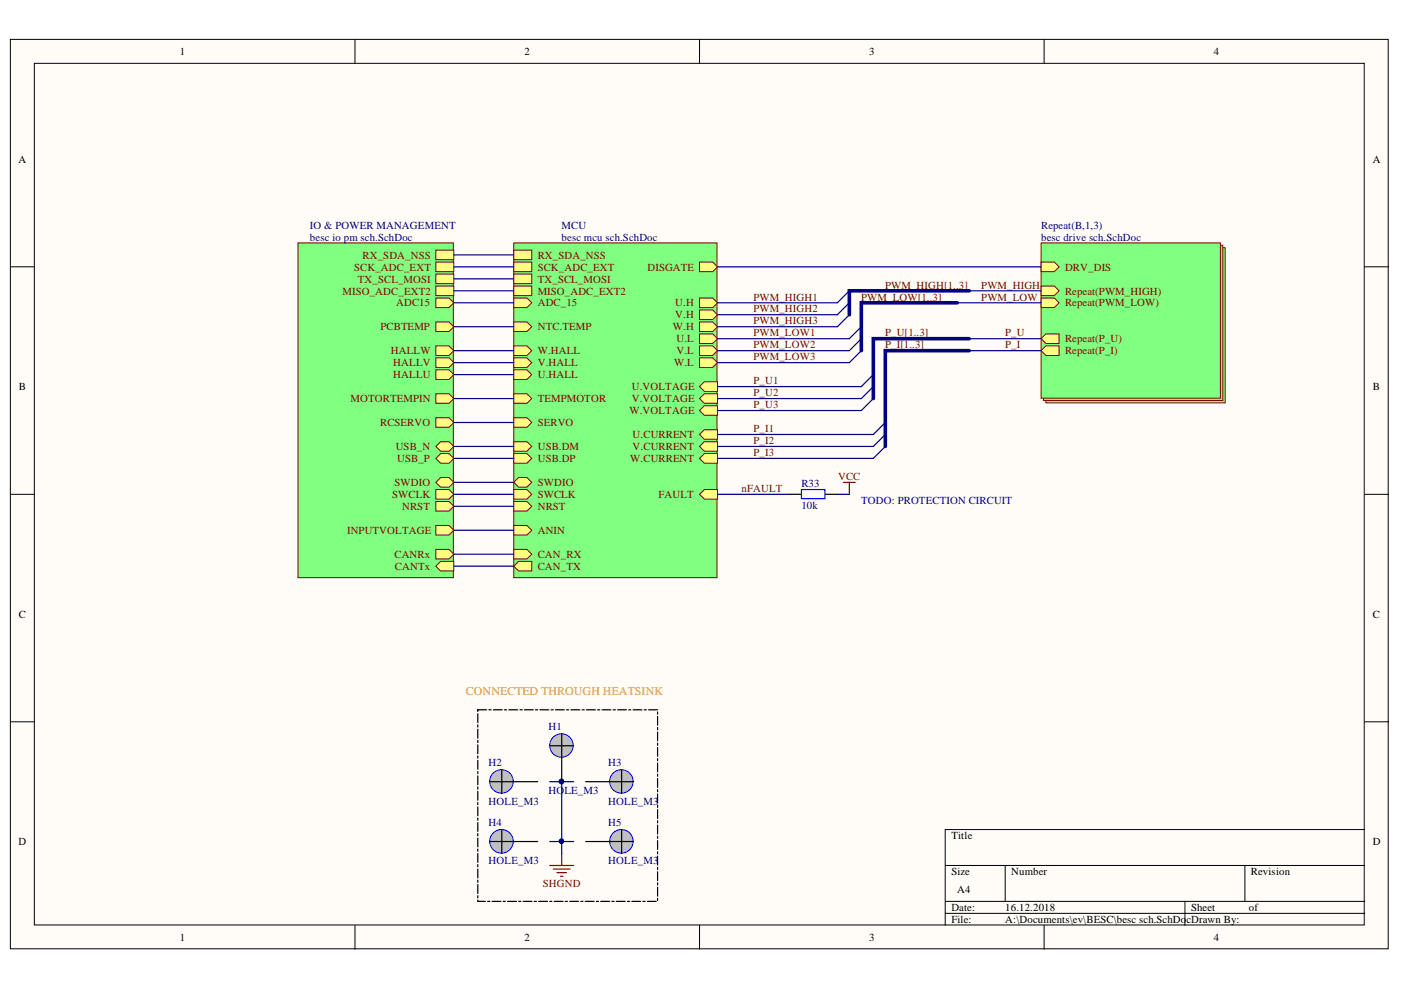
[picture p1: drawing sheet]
<svg xmlns="http://www.w3.org/2000/svg" width="297mm" height="210mm" viewBox="0 0 297 210" stroke-linecap="round" stroke-linejoin="round" font-family="sans-serif">
<defs><g id="words">
<text font-size="2.5" fill="#f90" x="98.8" y="147.4">CONNECTED THROUGH HEATSINK</text>
<g font-size="2.3">
<text x="38.1" y="11.7">1</text>
<text x="111.2" y="11.7">2</text>
<text x="184.3" y="11.7">3</text>
<text x="257.4" y="11.7">4</text>
<text x="3.9" y="34.5">A</text>
<text x="291.1" y="34.5">A</text>
<text x="4" y="82.7">B</text>
<text x="291.1" y="82.7">B</text>
<text x="4" y="131">C</text>
<text x="291.1" y="131">C</text>
<text x="3.9" y="179.2">D</text>
<text x="201.7" y="177.9">Title</text>
<text x="291.1" y="179.2">D</text>
<text x="201.7" y="185.6">Size</text>
<text x="214.4" y="185.6">Number</text>
<text x="265.2" y="185.6">Revision</text>
<text x="203" y="189.4">A4</text>
<text x="201.7" y="193.2">Date:</text>
<text x="201.7" y="195.7">File:</text>
<text x="213.1" y="193.2">16.12.2018</text>
<text x="213.1" y="195.7">A:\Documents\ev\BESC\besc sch.SchDo</text>
<text x="251.6" y="195.7">cDrawn By:</text>
<text x="252.5" y="193.2">Sheet</text>
<text x="264.8" y="193.2">of</text>
<text x="38.1" y="199.5">1</text>
<text x="111.2" y="199.5">2</text>
<text x="184.3" y="199.5">3</text>
<text x="257.4" y="199.5">4</text>
</g>
<g font-size="2.3" fill="#000080">
<text x="65.7" y="48.5">IO &amp; POWER MANAGEMENT</text>
<text x="65.7" y="51">besc io pm sch.SchDoc</text>
<text x="119.1" y="48.5">MCU</text>
<text x="119.1" y="51">besc mcu sch.SchDoc</text>
<text x="220.7" y="48.5">Repeat(B,1,3)</text>
<text x="220.7" y="51">besc drive sch.SchDoc</text>
<text x="169.9" y="103.3">R33</text>
<text x="169.9" y="107.9">10k</text>
<text x="182.6" y="106.9">TODO: PROTECTION CIRCUIT</text>
<text x="116.3" y="154.8">H1</text>
<text x="103.6" y="162.4">H2</text>
<text x="129" y="162.4">H3</text>
<text x="103.6" y="170.6">HOLE_M3</text>
<text x="116.3" y="168.3">HO</text>
<text x="119.7" y="168.3">LE_M3</text>
<text x="129" y="170.6">HOLE_M3</text>
<text x="103.6" y="175.2">H4</text>
<text x="129" y="175.2">H5</text>
<text x="103.6" y="183.3">HOLE_M3</text>
<text x="129" y="183.3">HOLE_M3</text>
</g>
<g font-size="2.3" fill="#800000">
<text x="75.1" y="57.4">SCK_ADC_EXT</text>
<text x="75.9" y="59.9">TX_SCL_MOSI</text>
<text x="76.9" y="54.8">RX_SDA_NSS</text>
<text x="114" y="57.4">SCK_ADC_EXT</text>
<text x="114" y="54.8">RX_SDA_NSS</text>
<text x="114" y="59.9">TX_SCL_MOSI</text>
<text x="137.3" y="57.4">DISGATE</text>
<text x="225.8" y="57.4">DRV_DIS</text>
<text x="72.6" y="62.4">MISO_ADC_EXT2</text>
<text x="84" y="65">ADC15</text>
<text x="114" y="62.4">MISO_ADC_EXT2</text>
<text x="114" y="65">ADC_15</text>
<text x="143.2" y="65">U.H</text>
<text x="159.8" y="63.7">PWM_HIGH1</text>
<text x="182.6" y="63.7">PWM_LOW[1..3]</text>
<text x="187.7" y="61.2">PWM_HIGH[1..3]</text>
<text x="208" y="61.2">PWM_HIGH</text>
<text x="208" y="63.7">PWM_LOW</text>
<text x="225.8" y="62.4">Repeat(PWM_HIGH)</text>
<text x="225.8" y="65">Repeat(PWM_LOW)</text>
<text x="80.7" y="70.1">PCBTEMP</text>
<text x="114" y="70.1">NTC.TEMP</text>
<text x="142.7" y="70.1">W.H</text>
<text x="143.2" y="67.5">V.H</text>
<text x="159.8" y="66.2">PWM_HIGH2</text>
<text x="159.8" y="68.8">PWM_HIGH3</text>
<text x="159.8" y="71.3">PWM_LOW1</text>
<text x="187.7" y="71.3">P_U[1..3]</text>
<text x="213.1" y="71.3">P_U</text>
<text x="82.9" y="75.1">HALLW</text>
<text x="83.4" y="77.7">HALLV</text>
<text x="114" y="75.1">W.HALL</text>
<text x="114" y="77.7">V.HALL</text>
<text x="142.9" y="77.7">W.L</text>
<text x="143.4" y="75.1">V.L</text>
<text x="143.4" y="72.6">U.L</text>
<text x="159.8" y="73.9">PWM_LOW2</text>
<text x="159.8" y="76.4">PWM_LOW3</text>
<text x="187.7" y="73.9">P_I[1..3]</text>
<text x="213.1" y="73.9">P_I</text>
<text x="225.8" y="72.6">Repeat(P_U)</text>
<text x="225.8" y="75.1">Repeat(P_I)</text>
<text x="83.4" y="80.2">HALLU</text>
<text x="114" y="80.2">U.HALL</text>
<text x="134" y="82.7">U.VOLTAGE</text>
<text x="159.8" y="81.5">P_U1</text>
<text x="159.8" y="84">P_U2</text>
<text x="74.3" y="85.3">MOTORTEMPIN</text>
<text x="114" y="85.3">TEMPMOTOR</text>
<text x="133.5" y="87.8">W.VOLTAGE</text>
<text x="134" y="85.3">V.VOLTAGE</text>
<text x="159.8" y="86.5">P_U3</text>
<text x="80.6" y="90.3">RCSERVO</text>
<text x="83.9" y="95.4">USB_N</text>
<text x="114" y="95.4">USB.DM</text>
<text x="114" y="90.3">SERVO</text>
<text x="134.1" y="95.4">V.CURRENT</text>
<text x="134.1" y="92.9">U.CURRENT</text>
<text x="159.8" y="91.6">P_I1</text>
<text x="159.8" y="94.1">P_I2</text>
<text x="84.2" y="97.9">USB_P</text>
<text x="114" y="97.9">USB.DP</text>
<text x="133.6" y="97.9">W.CURRENT</text>
<text x="159.8" y="96.7">P_I3</text>
<text x="177.7" y="101.7">VCC</text>
<text x="83.1" y="105.6">SWCLK</text>
<text x="83.6" y="103">SWDIO</text>
<text x="114" y="105.6">SWCLK</text>
<text x="114" y="103">SWDIO</text>
<text x="139.6" y="105.6">FAULT</text>
<text x="157.2" y="104.4">nFAULT</text>
<text x="73.6" y="113.2">INPUTVOLTAGE</text>
<text x="85.2" y="108.2">NRST</text>
<text x="114" y="113.2">ANIN</text>
<text x="114" y="108.2">NRST</text>
<text x="83.6" y="118.3">CANRx</text>
<text x="114" y="118.3">CAN_RX</text>
<text x="83.7" y="120.8">CANTx</text>
<text x="114" y="120.8">CAN_TX</text>
<text x="115.1" y="188.1">SHGND</text>
</g>
</g></defs>
<g fill="#fffcf8" stroke="#000" stroke-width=".21">
<path d="M2.2 8.4h292.1v192.8h-292.1z"/>
<path d="M7.3 13.4h281.9v182.7h-281.9z"/>
</g>
<g fill="none" stroke="#000" stroke-width=".21">
<path d="M75.3 8.4v5M148.3 8.4v5M221.4 8.4v5M2.2 56.6h5.1M289.3 56.6h5.1M2.2 104.8h5.1M289.3 104.8h5.1M2.2 153h5.1M289.3 153h5.1M289.3 175.9h-88.9v20.3M75.3 196.2v5.1M148.3 196.2v5.1"/>
<path d="M200.4 183.5h88.9M200.4 191.1h88.9M200.4 193.7h88.9M213.1 183.5v7.6M221.4 196.2v5.1M251.2 191.1v5.1M263.9 183.5v7.6"/>
</g>
<path d="M108.9 51.5h43.1v71h-43.1z" fill="#80ff80" stroke="#800000" stroke-width=".21"/>
<path d="M148.3 87l1-1h2.8v2.1h-2.8z" fill-rule="evenodd" fill="#ffff80"/>
<path d="M148.3 87l1-1h2.8v2.1h-2.8z" fill="none" stroke="#800000" stroke-width=".21"/>
<path d="M148.3 84.5l1-1h2.8v2h-2.8z" fill-rule="evenodd" fill="#ffff80"/>
<path d="M148.3 84.5l1-1h2.8v2h-2.8z" fill="none" stroke="#800000" stroke-width=".21"/>
<path d="M148.3 82l1-1.1h2.8v2.1h-2.8z" fill-rule="evenodd" fill="#ffff80"/>
<path d="M148.3 82l1-1.1h2.8v2.1h-2.8z" fill="none" stroke="#800000" stroke-width=".21"/>
<path d="M148.3 68.3h2.8l1 1-1 1h-2.8z" fill-rule="evenodd" fill="#ffff80"/>
<path d="M148.3 68.3h2.8l1 1-1 1h-2.8z" fill="none" stroke="#800000" stroke-width=".21"/>
<path d="M148.3 65.7h2.8l1 1-1 1h-2.8z" fill-rule="evenodd" fill="#ffff80"/>
<path d="M148.3 65.7h2.8l1 1-1 1h-2.8z" fill="none" stroke="#800000" stroke-width=".21"/>
<path d="M148.3 63.2h2.8l1 1-1 1h-2.8z" fill-rule="evenodd" fill="#ffff80"/>
<path d="M148.3 63.2h2.8l1 1-1 1h-2.8z" fill="none" stroke="#800000" stroke-width=".21"/>
<path d="M148.3 75.9h2.8l1 1-1 1h-2.8z" fill-rule="evenodd" fill="#ffff80"/>
<path d="M148.3 75.9h2.8l1 1-1 1h-2.8z" fill="none" stroke="#800000" stroke-width=".21"/>
<path d="M148.3 73.3h2.8l1 1-1 1.1h-2.8z" fill-rule="evenodd" fill="#ffff80"/>
<path d="M148.3 73.3h2.8l1 1-1 1.1h-2.8z" fill="none" stroke="#800000" stroke-width=".21"/>
<path d="M148.3 70.8h2.8l1 1-1 1h-2.8z" fill-rule="evenodd" fill="#ffff80"/>
<path d="M148.3 70.8h2.8l1 1-1 1h-2.8z" fill="none" stroke="#800000" stroke-width=".21"/>
<path d="M148.3 94.7l1-1.1h2.8v2.1h-2.8z" fill-rule="evenodd" fill="#ffff80"/>
<path d="M148.3 94.7l1-1.1h2.8v2.1h-2.8z" fill="none" stroke="#800000" stroke-width=".21"/>
<path d="M148.3 92.1l1-1h2.8v2h-2.8z" fill-rule="evenodd" fill="#ffff80"/>
<path d="M148.3 92.1l1-1h2.8v2h-2.8z" fill="none" stroke="#800000" stroke-width=".21"/>
<path d="M148.3 55.6h2.8l1 1-1 1h-2.8z" fill-rule="evenodd" fill="#ffff80"/>
<path d="M148.3 55.6h2.8l1 1-1 1h-2.8z" fill="none" stroke="#800000" stroke-width=".21"/>
<path d="M148.3 104.8l1-1h2.8v2h-2.8z" fill-rule="evenodd" fill="#ffff80"/>
<path d="M148.3 104.8l1-1h2.8v2h-2.8z" fill="none" stroke="#800000" stroke-width=".21"/>
<path d="M108.9 68.3h2.8l1 1-1 1h-2.8z" fill-rule="evenodd" fill="#ffff80"/>
<path d="M108.9 68.3h2.8l1 1-1 1h-2.8z" fill="none" stroke="#800000" stroke-width=".21"/>
<path d="M108.9 55.6h3.8v2h-3.8z" fill-rule="evenodd" fill="#ffff80"/>
<path d="M108.9 55.6h3.8v2h-3.8z" fill="none" stroke="#800000" stroke-width=".21"/>
<path d="M108.9 60.6h3.8v2.1h-3.8z" fill-rule="evenodd" fill="#ffff80"/>
<path d="M108.9 60.6h3.8v2.1h-3.8z" fill="none" stroke="#800000" stroke-width=".21"/>
<path d="M108.9 73.3h2.8l1 1-1 1.1h-2.8z" fill-rule="evenodd" fill="#ffff80"/>
<path d="M108.9 73.3h2.8l1 1-1 1.1h-2.8z" fill="none" stroke="#800000" stroke-width=".21"/>
<path d="M108.9 75.9h2.8l1 1-1 1h-2.8z" fill-rule="evenodd" fill="#ffff80"/>
<path d="M108.9 75.9h2.8l1 1-1 1h-2.8z" fill="none" stroke="#800000" stroke-width=".21"/>
<path d="M108.9 78.4h2.8l1 1-1 1h-2.8z" fill-rule="evenodd" fill="#ffff80"/>
<path d="M108.9 78.4h2.8l1 1-1 1h-2.8z" fill="none" stroke="#800000" stroke-width=".21"/>
<path d="M108.9 93.6h2.8l1 1.1-1 1h-2.8z" fill-rule="evenodd" fill="#ffff80"/>
<path d="M108.9 93.6h2.8l1 1.1-1 1h-2.8z" fill="none" stroke="#800000" stroke-width=".21"/>
<path d="M108.9 96.2h2.8l1 1-1 1h-2.8z" fill-rule="evenodd" fill="#ffff80"/>
<path d="M108.9 96.2h2.8l1 1-1 1h-2.8z" fill="none" stroke="#800000" stroke-width=".21"/>
<path d="M108.9 103.8h2.8l1 1-1 1h-2.8z" fill-rule="evenodd" fill="#ffff80"/>
<path d="M108.9 103.8h2.8l1 1-1 1h-2.8z" fill="none" stroke="#800000" stroke-width=".21"/>
<path d="M108.9 102.3l1-1h1.8l1 1-1 1h-1.8z" fill-rule="evenodd" fill="#ffff80"/>
<path d="M108.9 102.3l1-1h1.8l1 1-1 1h-1.8z" fill="none" stroke="#800000" stroke-width=".21"/>
<path d="M108.9 88.6h2.8l1 1-1 1h-2.8z" fill-rule="evenodd" fill="#ffff80"/>
<path d="M108.9 88.6h2.8l1 1-1 1h-2.8z" fill="none" stroke="#800000" stroke-width=".21"/>
<path d="M108.9 116.5h2.8l1 1-1 1h-2.8z" fill-rule="evenodd" fill="#ffff80"/>
<path d="M108.9 116.5h2.8l1 1-1 1h-2.8z" fill="none" stroke="#800000" stroke-width=".21"/>
<path d="M108.9 120l1-1h2.8v2.1h-2.8z" fill-rule="evenodd" fill="#ffff80"/>
<path d="M108.9 120l1-1h2.8v2.1h-2.8z" fill="none" stroke="#800000" stroke-width=".21"/>
<path d="M108.9 83.5h2.8l1 1-1 1h-2.8z" fill-rule="evenodd" fill="#ffff80"/>
<path d="M108.9 83.5h2.8l1 1-1 1h-2.8z" fill="none" stroke="#800000" stroke-width=".21"/>
<path d="M108.9 111.4h2.8l1 1-1 1h-2.8z" fill-rule="evenodd" fill="#ffff80"/>
<path d="M108.9 111.4h2.8l1 1-1 1h-2.8z" fill="none" stroke="#800000" stroke-width=".21"/>
<path d="M108.9 106.3h2.8l1 1-1 1.1h-2.8z" fill-rule="evenodd" fill="#ffff80"/>
<path d="M108.9 106.3h2.8l1 1-1 1.1h-2.8z" fill="none" stroke="#800000" stroke-width=".21"/>
<path d="M148.3 97.2l1-1h2.8v2h-2.8z" fill-rule="evenodd" fill="#ffff80"/>
<path d="M148.3 97.2l1-1h2.8v2h-2.8z" fill="none" stroke="#800000" stroke-width=".21"/>
<path d="M108.9 53h3.8v2.1h-3.8z" fill-rule="evenodd" fill="#ffff80"/>
<path d="M108.9 53h3.8v2.1h-3.8z" fill="none" stroke="#800000" stroke-width=".21"/>
<path d="M108.9 58.1h3.8v2h-3.8z" fill-rule="evenodd" fill="#ffff80"/>
<path d="M108.9 58.1h3.8v2h-3.8z" fill="none" stroke="#800000" stroke-width=".21"/>
<path d="M108.9 63.2h2.8l1 1-1 1h-2.8z" fill-rule="evenodd" fill="#ffff80"/>
<path d="M108.9 63.2h2.8l1 1-1 1h-2.8z" fill="none" stroke="#800000" stroke-width=".21"/>
<path d="M63.2 51.5h32.9v71h-32.9z" fill="#80ff80" stroke="#800000" stroke-width=".21"/>
<path d="M92.4 68.3h2.8l1 1-1 1h-2.8z" fill-rule="evenodd" fill="#ffff80"/>
<path d="M92.4 68.3h2.8l1 1-1 1h-2.8z" fill="none" stroke="#800000" stroke-width=".21"/>
<path d="M92.4 73.3h2.8l1 1-1 1.1h-2.8z" fill-rule="evenodd" fill="#ffff80"/>
<path d="M92.4 73.3h2.8l1 1-1 1.1h-2.8z" fill="none" stroke="#800000" stroke-width=".21"/>
<path d="M92.4 75.9h2.8l1 1-1 1h-2.8z" fill-rule="evenodd" fill="#ffff80"/>
<path d="M92.4 75.9h2.8l1 1-1 1h-2.8z" fill="none" stroke="#800000" stroke-width=".21"/>
<path d="M92.4 78.4h2.8l1 1-1 1h-2.8z" fill-rule="evenodd" fill="#ffff80"/>
<path d="M92.4 78.4h2.8l1 1-1 1h-2.8z" fill="none" stroke="#800000" stroke-width=".21"/>
<path d="M92.4 88.6h2.8l1 1-1 1h-2.8z" fill-rule="evenodd" fill="#ffff80"/>
<path d="M92.4 88.6h2.8l1 1-1 1h-2.8z" fill="none" stroke="#800000" stroke-width=".21"/>
<path d="M92.4 106.3h2.8l1 1-1 1.1h-2.8z" fill-rule="evenodd" fill="#ffff80"/>
<path d="M92.4 106.3h2.8l1 1-1 1.1h-2.8z" fill="none" stroke="#800000" stroke-width=".21"/>
<path d="M92.4 103.8h2.8l1 1-1 1h-2.8z" fill-rule="evenodd" fill="#ffff80"/>
<path d="M92.4 103.8h2.8l1 1-1 1h-2.8z" fill="none" stroke="#800000" stroke-width=".21"/>
<path d="M92.4 102.3l1-1h1.8l1 1-1 1h-1.8z" fill-rule="evenodd" fill="#ffff80"/>
<path d="M92.4 102.3l1-1h1.8l1 1-1 1h-1.8z" fill="none" stroke="#800000" stroke-width=".21"/>
<path d="M92.4 53h3.8v2.1h-3.8z" fill-rule="evenodd" fill="#ffff80"/>
<path d="M92.4 53h3.8v2.1h-3.8z" fill="none" stroke="#800000" stroke-width=".21"/>
<path d="M92.4 55.6h3.8v2h-3.8z" fill-rule="evenodd" fill="#ffff80"/>
<path d="M92.4 55.6h3.8v2h-3.8z" fill="none" stroke="#800000" stroke-width=".21"/>
<path d="M92.4 58.1h3.8v2h-3.8z" fill-rule="evenodd" fill="#ffff80"/>
<path d="M92.4 58.1h3.8v2h-3.8z" fill="none" stroke="#800000" stroke-width=".21"/>
<path d="M92.4 60.6h3.8v2.1h-3.8z" fill-rule="evenodd" fill="#ffff80"/>
<path d="M92.4 60.6h3.8v2.1h-3.8z" fill="none" stroke="#800000" stroke-width=".21"/>
<path d="M92.4 83.5h2.8l1 1-1 1h-2.8z" fill-rule="evenodd" fill="#ffff80"/>
<path d="M92.4 83.5h2.8l1 1-1 1h-2.8z" fill="none" stroke="#800000" stroke-width=".21"/>
<path d="M92.4 111.4h2.8l1 1-1 1h-2.8z" fill-rule="evenodd" fill="#ffff80"/>
<path d="M92.4 111.4h2.8l1 1-1 1h-2.8z" fill="none" stroke="#800000" stroke-width=".21"/>
<path d="M92.4 63.2h2.8l1 1-1 1h-2.8z" fill-rule="evenodd" fill="#ffff80"/>
<path d="M92.4 63.2h2.8l1 1-1 1h-2.8z" fill="none" stroke="#800000" stroke-width=".21"/>
<path d="M92.4 97.2l1-1h1.8l1 1-1 1h-1.8z" fill-rule="evenodd" fill="#ffff80"/>
<path d="M92.4 97.2l1-1h1.8l1 1-1 1h-1.8z" fill="none" stroke="#800000" stroke-width=".21"/>
<path d="M92.4 94.7l1-1.1h1.8l1 1.1-1 1h-1.8z" fill-rule="evenodd" fill="#ffff80"/>
<path d="M92.4 94.7l1-1.1h1.8l1 1.1-1 1h-1.8z" fill="none" stroke="#800000" stroke-width=".21"/>
<path d="M92.4 116.5h2.8l1 1-1 1h-2.8z" fill-rule="evenodd" fill="#ffff80"/>
<path d="M92.4 116.5h2.8l1 1-1 1h-2.8z" fill="none" stroke="#800000" stroke-width=".21"/>
<path d="M92.4 120l1-1h2.8v2.1h-2.8z" fill-rule="evenodd" fill="#ffff80"/>
<path d="M92.4 120l1-1h2.8v2.1h-2.8z" fill="none" stroke="#800000" stroke-width=".21"/>
<g fill="#80ff80" stroke="#800000" stroke-width=".21">
<path d="M221.8 52.5h38v32.9h-38z"/>
<path d="M221.2 52h38.1v32.9h-38.1z"/>
<path d="M220.7 51.5h38.1v32.9h-38.1z"/>
</g>
<path d="M220.7 71.8l1.1-1h2.7v2h-2.7z" fill-rule="evenodd" fill="#ffff80"/>
<path d="M220.7 71.8l1.1-1h2.7v2h-2.7z" fill="none" stroke="#800000" stroke-width=".21"/>
<path d="M220.7 60.6h2.8l1 1.1-1 1h-2.8z" fill-rule="evenodd" fill="#ffff80"/>
<path d="M220.7 60.6h2.8l1 1.1-1 1h-2.8z" fill="none" stroke="#800000" stroke-width=".21"/>
<path d="M220.7 63.2h2.8l1 1-1 1h-2.8z" fill-rule="evenodd" fill="#ffff80"/>
<path d="M220.7 63.2h2.8l1 1-1 1h-2.8z" fill="none" stroke="#800000" stroke-width=".21"/>
<path d="M220.7 74.3l1.1-1h2.7v2.1h-2.7z" fill-rule="evenodd" fill="#ffff80"/>
<path d="M220.7 74.3l1.1-1h2.7v2.1h-2.7z" fill="none" stroke="#800000" stroke-width=".21"/>
<path d="M220.7 55.6h2.8l1 1-1 1h-2.8z" fill-rule="evenodd" fill="#ffff80"/>
<path d="M220.7 55.6h2.8l1 1-1 1h-2.8z" fill="none" stroke="#800000" stroke-width=".21"/>
<path d="M180.1 64.2l-2.6 2.5M180.1 61.7l-2.6 2.5M180.1 66.7l-2.6 2.6M182.6 69.3l-2.5 2.5M182.6 71.8l-2.5 2.5M182.6 74.3l-2.5 2.6M185.2 79.4l-2.6 2.6M185.2 82l-2.6 2.5M185.2 84.5l-2.6 2.5M187.7 94.7l-2.5 2.5M187.7 92.1l-2.5 2.6M187.7 89.6l-2.5 2.5" fill="none" stroke="#000080" stroke-width=".25"/>
<path d="M167.4 104.8h2.5M175 104.8h2.5M108.9 178.4h5.1" fill="none" stroke="#000" stroke-width=".25"/>
<path d="M169.9 103.8h5v1.9h-5z" fill="none" stroke="#00f" stroke-width=".25"/>
<path d="M178.8 102.3h2.5M180.1 102.3v2.5" fill="none" stroke="#800000" stroke-width=".25"/>
<circle cx="106.3" cy="178.4" r="2.5" fill="#c0c0c0" stroke="#00f" stroke-width=".21"/>
<path d="M103.8 178.4h5.1M106.4 175.9v5.1M124.2 178.4h5.1" fill="none" stroke="#000" stroke-width=".25"/>
<circle cx="131.7" cy="178.4" r="2.5" fill="#c0c0c0" stroke="#00f" stroke-width=".21"/>
<path d="M108.9 165.7h5.1M129.3 178.4h5M131.8 175.9v5.1" fill="none" stroke="#000" stroke-width=".25"/>
<circle cx="106.3" cy="165.7" r="2.5" fill="#c0c0c0" stroke="#00f" stroke-width=".21"/>
<path d="M103.8 165.7h5.1M106.4 163.2v5.1M124.2 165.7h5.1" fill="none" stroke="#000" stroke-width=".25"/>
<circle cx="131.7" cy="165.7" r="2.49" fill="#c0c0c0" stroke="#00f" stroke-width=".21"/>
<path d="M119.1 160.7v5M129.3 165.7h5M131.8 163.2v5.1" fill="none" stroke="#000" stroke-width=".25"/>
<path d="M116.5 183.5h5.1M117.3 184.3h3.6M118.1 185h2M118.8 185.8h.5M119.1 181v2.5" fill="none" stroke="#800000" stroke-width=".25"/>
<path d="M101.3 150.5h38.1v40.6h-38.1v-40.6" fill="none" stroke="#000" stroke-width=".25" stroke-dasharray="1.9 .5 .5 .5"/>
<g fill="none" stroke="#000080" stroke-width=".25">
<path d="M96.2 59.1h12.7M96.2 56.6h12.7M96.2 54h12.7M152.1 56.6h68.6M96.2 79.4h12.7M96.2 76.9h12.7M96.2 74.3h12.7M96.2 69.3h12.7M96.2 61.7h12.7M96.2 64.2h12.7M152.1 76.9h28M152.1 74.3h28"/>
<path d="M152.1 69.3h25.4M152.1 64.2h25.4M152.1 66.7h25.4M152.1 71.8h28M202.9 64.2h17.8M205.5 74.3h15.2M205.5 61.7h15.2M205.5 71.8h15.2M96.2 89.6h12.7M96.2 84.5h12.7M96.2 94.7h12.7M96.2 97.2h12.7"/>
<path d="M152.1 84.5h30.5M152.1 82h30.5M152.1 87h30.5M152.1 92.1h33.1M152.1 94.7h33.1M152.1 97.2h33.1M96.2 102.3h12.7M96.2 104.8h12.7M96.2 107.3h12.7M96.2 112.4h12.7M96.2 117.5h12.7M152.1 104.8h15.3"/>
<path d="M177.5 104.8h2.6M96.2 120h12.7M116.5 165.7h2.6v12.7h-2.6M119.1 165.7h2.5M121.6 178.4h-2.5v2.6"/>
</g>
<g fill="#000080" stroke="#000080" stroke-width=".21">
<circle cx="119" cy="178.4" r=".46"/>
<circle cx="119" cy="165.7" r=".46"/>
</g>
<path d="M202.9 64.2h-20.3v10.1M205.5 61.7h-25.4v5M205.5 71.8h-20.3v12.7M205.5 74.3h-17.8v20.4" fill="none" stroke="#000080" stroke-width=".76"/>
<circle cx="119" cy="158.1" r="2.49" fill="#c0c0c0" stroke="#00f" stroke-width=".21"/>
<path d="M116.5 158.1h5.1M119.1 155.6v5.1" fill="none" stroke="#000" stroke-width=".25"/>
<circle cx="119" cy="165.7" r=".46" fill="#000080" stroke="#000080" stroke-width=".21"/>
<use href="#words"/>
</svg>
